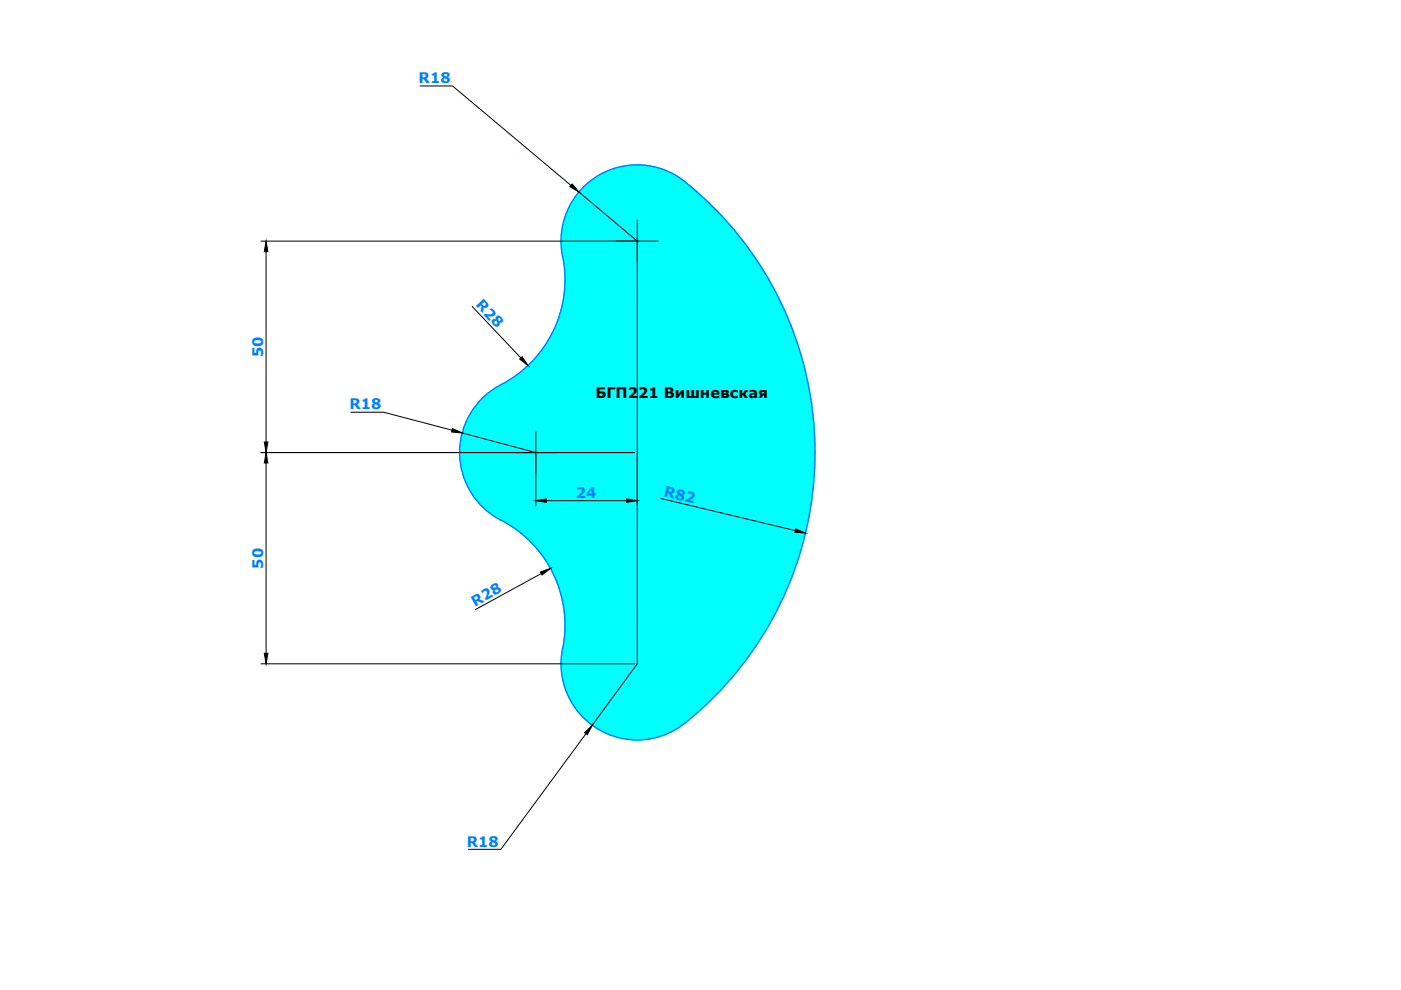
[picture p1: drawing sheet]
<svg xmlns="http://www.w3.org/2000/svg" width="297mm" height="210mm" viewBox="0 0 297 210" stroke-linecap="round" stroke-linejoin="round" font-family="sans-serif">
<defs><g id="words">
<g font-size="3.1" fill="#007fff">
<text x="88.8" y="17.6">R18</text>
<text x="100.7" y="64.8" transform="rotate(47 100.7 64.8)">R28</text>
<text x="55.8" y="75.8" transform="rotate(-90 55.8 75.8)">50</text>
<text x="74.1" y="86.8">R18</text>
<text x="122.1" y="105.6">24</text>
<text x="140.6" y="105.1" transform="rotate(14 140.6 105.1)">R82</text>
<text x="55.8" y="120.6" transform="rotate(-90 55.8 120.6)">50</text>
<text x="100.7" y="128.6" transform="rotate(-29 100.7 128.6)">R28</text>
<text x="99" y="179.5">R18</text>
</g>
<text font-size="3.1" x="126.2" y="84.4">БГП221 Вишневская</text>
</g></defs>
<g fill="#0ff" stroke="#0ff" stroke-width=".21">
<path d="M134.3 35h1.8z"/>
<path d="M132.9 156.7h4.4l-1.2 .2z"/>
<path d="M134.3 35l3 .1zM132.9 35.1l1.4-.1 3 .1z"/>
<path d="M132.9 35.1l4.9 .1zM132.6 35.2h5.2z"/>
<path d="M132.6 35.2l6.3 .3-1.1-.3zM131.3 35.5l1.3-.3 6.3 .3z"/>
<path d="M131.3 35.5h8.1zM130.9 35.5h8.5z"/>
<path d="M130.9 35.5l9.6 .4-1.1-.4zM129.7 35.9l1.2-.4 9.6 .4z"/>
<path d="M129.7 35.9l11.3 .2-.5-.2zM129.4 36.1l.3-.2 11.3 .2z"/>
<path d="M129.4 36.1l12.7 .5-1.1-.5zM128.2 36.6l1.2-.5 12.7 .5z"/>
<path d="M128.2 36.6l14.2 .1-.3-.1zM127.8 36.7l.4-.1 14.2 .1z"/>
<path d="M127.8 36.7l15.7 .6-1.1-.6zM126.7 37.3l1.1-.6 15.7 .6z"/>
<path d="M126.7 37.3l17.2 .2-.4-.2zM126.4 37.5l.3-.2 17.2 .2z"/>
<path d="M126.4 37.5l18.5 .8-1-.8zM125.4 38.3l1-.8 18.5 .8z"/>
<path d="M125.4 38.3l19.8 .2-.3-.2zM125.1 38.5l.3-.2 19.8 .2z"/>
<path d="M125.1 38.5l21.1 .8-1-.8zM124.1 39.3l1-.8 21.1 .8z"/>
<path d="M124.1 39.3l23.5 1.2-1.4-1.2zM124.1 39.3l23.5 1.2h-24.6z"/>
<path d="M123 40.5l24.9 .3-.3-.3zM123 40.5l24.9 .3h-25.1z"/>
<path d="M122.8 40.8l26.2 1-1.1-1zM122.8 40.8l26.2 1h-27.1z"/>
<path d="M121.9 41.8l28.5 1.3-1.4-1.3zM121.9 41.8l28.5 1.3h-29.3z"/>
<path d="M121.1 43.1l29.4 .1-.1-.1zM121.1 43.1l29.4 .1h-29.4z"/>
<path d="M121.1 43.2l30.9 1.4-1.5-1.4zM121.1 43.2l30.9 1.4h-31.7z"/>
<path d="M120.3 44.6l32.6 .9-.9-.9zM120.3 44.6l32.6 .9h-32.9z"/>
<path d="M120 45.5l33.4 .7-.5-.7zM120 45.5l33.4 .7h-33.7z"/>
<path d="M119.7 46.2l35.1 1.6-1.4-1.6zM119.7 46.2l35.1 1.6h-35.5z"/>
<path d="M119.3 47.8l35.9 .3-.4-.3zM119.3 47.8l35.9 .3h-35.9z"/>
<path d="M119.3 48.1l36.9 1.3-1-1.3zM119.3 48.1l36.9 1.3h-37.1z"/>
<path d="M119.1 49.4l38.2 1.4-1.1-1.4zM119.1 49.4l38.2 1.4h-38.3z"/>
<path d="M119 50.8l38.5 .2-.2-.2zM119 50.8l38.5 .2h-38.5z"/>
<path d="M119 51l39.7 1.7-1.2-1.7zM119 51l39.7 1.7h-39.6z"/>
<path d="M119.1 52.7l40.3 .9-.7-.9zM119.1 52.7l40.3 .9h-40.2z"/>
<path d="M119.2 53.6l40.7 .7-.5-.7zM119.2 53.6l40.7 .7h-40.6z"/>
<path d="M119.3 54.3l41.7 1.7-1.1-1.7zM119.3 54.3l41.7 1.7h-41.4z"/>
<path d="M119.6 56l41.8 .5-.4-.5zM119.6 56l41.8 .5h-41.7z"/>
<path d="M119.7 56.5l42.3 1.1-.6-1.1zM119.7 56.5l42.3 1.1h-42.3z"/>
<path d="M119.7 57.6l43.4 1.7-1.1-1.7zM119.7 57.6l43.4 1.7h-43.3z"/>
<path d="M119.8 59.3l43.3 .2v-.2zM119.8 59.3l43.3 .2h-43.3z"/>
<path d="M119.8 59.5l44.3 1.7-1-1.7zM119.8 59.5l44.3 1.7h-44.4z"/>
<path d="M119.7 61.2l45.1 1.3-.7-1.3zM119.7 61.2l45.1 1.3h-45.2z"/>
<path d="M119.6 62.5l45.5 .7-.3-.7zM119.6 62.5l45.5 .7h-45.6z"/>
<path d="M119.5 63.2l46.6 1.9-1-1.9zM119.5 63.2l46.6 1.9h-47z"/>
<path d="M119.1 65.1l47.2 .5-.2-.5zM119.1 65.1l47.2 .5h-47.3z"/>
<path d="M119 65.6l47.9 1.4-.6-1.4zM119 65.6l47.9 1.4h-48.3z"/>
<path d="M118.6 67l49.1 1.8-.8-1.8zM118.6 67l49.1 1.8h-49.8z"/>
<path d="M117.9 68.8l49.8 .1zM117.9 68.8l49.8 .1z"/>
<path d="M117.9 68.9l50.4 1.7-.6-1.7zM117.9 68.9l50.4 1.7h-51.2z"/>
<path d="M117.1 70.6l51.8 1.5-.6-1.5zM117.1 70.6l51.8 1.5h-52.6z"/>
<path d="M116.3 72.1l52.6 .2v-.2zM116.3 72.1l52.6 .2h-52.8z"/>
<path d="M116.1 72.3l53.3 1.7-.5-1.7zM116.1 72.3l53.3 1.7h-54.4z"/>
<path d="M115 74l54.9 1.4-.5-1.4zM115 74l54.9 1.4h-56z"/>
<path d="M113.9 75.4l56.1 .1-.1-.1zM113.9 75.4l56.1 .1h-56.1z"/>
<path d="M113.9 75.5l56.4 1.5-.3-1.5zM113.9 75.5l56.4 1.5h-57.8z"/>
<path d="M112.5 77l58.2 1.3-.4-1.3zM111.1 78.3l1.4-1.3 58.2 1.3z"/>
<path d="M111.1 78.3l59.7 .5-.1-.5zM110.5 78.8l.6-.5 59.7 .5z"/>
<path d="M110.5 78.8l60.5 .7-.2-.7zM109.5 79.5l1-.7 60.5 .7z"/>
<path d="M109.5 79.5l61.7 1.1-.2-1.1zM107.9 80.6l1.6-1.1 61.7 1.1z"/>
<path d="M107.9 80.6l63.5 1-.2-1zM106.2 81.6l1.7-1 63.5 1z"/>
<path d="M106.2 81.6l65.3 .6-.1-.6zM105.3 82.2l.9-.6 65.3 .6z"/>
<path d="M105.3 82.2l66.3 .2-.1-.2zM104.8 82.4l.5-.2 66.3 .2z"/>
<path d="M104.8 82.4l66.9 .9-.1-.9zM103.5 83.3l1.3-.9 66.9 .9z"/>
<path d="M103.5 83.3l68.4 1.1-.2-1.1zM102.3 84.4l1.2-1.1 68.4 1.1z"/>
<path d="M102.3 84.4l69.8 1.1-.2-1.1zM102.3 84.4l69.8 1.1h-70.9z"/>
<path d="M101.2 85.5l70.9 .1zM101.2 85.5l70.9 .1z"/>
<path d="M101.2 85.6l71 1.3-.1-1.3zM101.2 85.6l71 1.3h-71.9z"/>
<path d="M100.3 86.9l72.1 1.4-.2-1.4zM100.3 86.9l72.1 1.4h-73z"/>
<path d="M99.4 88.3l73.1 .7-.1-.7zM99.4 88.3l73.1 .7h-73.5z"/>
<path d="M99 89l73.5 .7v-.7zM99 89l73.5 .7h-73.8z"/>
<path d="M98.7 89.7l74 1.5-.2-1.5zM98.7 89.7l74 1.5h-74.5z"/>
<path d="M98.2 91.2l74.5 1.3v-1.3zM98.2 91.2l74.5 1.3h-74.8z"/>
<path d="M97.9 92.5l74.8 .2v-.2zM97.9 92.5l74.8 .2h-74.9z"/>
<path d="M97.8 92.7l75 1.6-.1-1.6zM97.8 92.7l75 1.6h-75.2z"/>
<path d="M97.6 94.3l75.2 1.7v-1.7zM97.6 94.3l75.2 1.7h-75.3z"/>
<path d="M97.5 96l75.3 1.5v-1.5zM97.5 96l75.3 1.5h-75.2z"/>
<path d="M97.6 97.5l75.1 1.6 .1-1.6zM97.6 97.5l75.1 1.6h-74.9z"/>
<path d="M97.8 99.1l74.9 .3v-.3zM97.8 99.1l74.9 .3h-74.8z"/>
<path d="M97.9 99.4l74.8 1.3v-1.3zM97.9 99.4l74.8 1.3h-74.5z"/>
<path d="M98.2 100.7l74.3 1.5 .2-1.5zM98.2 100.7l74.3 1.5h-73.8z"/>
<path d="M98.7 102.2l73.8 .7v-.7zM98.7 102.2l73.8 .7h-73.5z"/>
<path d="M99 102.9l73.4 .7 .1-.7zM99 102.9l73.4 .7h-73z"/>
<path d="M99.4 103.6l72.8 1.4 .2-1.4zM99.4 103.6l72.8 1.4h-71.9z"/>
<path d="M100.3 105l71.8 1.3 .1-1.3zM100.3 105l71.8 1.3h-70.9z"/>
<path d="M101.2 106.3h70.9zM101.2 106.3h70.9z"/>
<path d="M101.2 106.3l70.7 1.2 .2-1.2zM101.2 106.3l70.7 1.2h-69.6z"/>
<path d="M102.3 107.5l69.4 1 .2-1zM102.3 107.5l69.4 1h-68.2z"/>
<path d="M103.5 108.5l68.1 1 .1-1zM103.5 108.5l68.1 1h-66.8z"/>
<path d="M104.8 109.5l66.7 .2 .1-.2zM104.8 109.5l66.7 .2h-66.2z"/>
<path d="M105.3 109.7l66.1 .6 .1-.6zM105.3 109.7l66.1 .6h-65.2z"/>
<path d="M106.2 110.3l65 .9 .2-.9zM106.2 110.3l65 .9h-63.3z"/>
<path d="M107.9 111.2l63.1 1.1 .2-1.1zM107.9 111.2l63.1 1.1h-61.5z"/>
<path d="M109.5 112.3l61.3 .8 .2-.8zM109.5 112.3l61.3 .8h-60.3z"/>
<path d="M110.5 113.1l60.2 .5 .1-.5zM110.5 113.1l60.2 .5h-59.6z"/>
<path d="M111.1 113.6l59.2 1.3 .4-1.3zM111.1 113.6l59.2 1.3h-57.8z"/>
<path d="M112.5 114.9l57.5 1.5 .3-1.5zM112.5 114.9l57.5 1.5h-56.1z"/>
<path d="M113.9 116.4l56 .1 .1-.1zM113.9 116.4l56 .1h-56z"/>
<path d="M113.9 116.5l55.5 1.4 .5-1.4zM113.9 116.5l55.5 1.4h-54.4z"/>
<path d="M115 117.9l53.9 1.6 .5-1.6zM115 117.9l53.9 1.6h-52.8z"/>
<path d="M116.1 119.5l52.8 .3v-.3zM116.1 119.5l52.8 .3h-52.6z"/>
<path d="M116.3 119.8l52 1.4 .6-1.4zM116.3 119.8l52 1.4h-51.2z"/>
<path d="M117.1 121.2l50.6 1.8 .6-1.8zM117.1 121.2l50.6 1.8h-49.8z"/>
<path d="M117.9 123h49.8zM117.9 123h49.8z"/>
<path d="M117.9 123l49 1.9 .8-1.9zM117.9 123l49 1.9h-48.3z"/>
<path d="M118.6 124.9l47.7 1.3 .6-1.3zM118.6 124.9l47.7 1.3h-47.3z"/>
<path d="M119 126.2l47.1 .5 .2-.5zM119 126.2l47.1 .5h-47z"/>
<path d="M119.1 126.7l46 2 1-2zM119.1 126.7l46 2h-45.6z"/>
<path d="M119.5 128.7l45.3 .7 .3-.7zM119.5 128.7l45.3 .7h-45.2z"/>
<path d="M119.6 129.4l44.5 1.2 .7-1.2zM119.6 129.4l44.5 1.2h-44.4z"/>
<path d="M119.7 130.6l43.4 1.8 1-1.8zM119.7 130.6l43.4 1.8h-43.3z"/>
<path d="M119.8 132.4l43.3 .2v-.2zM119.8 132.4l43.3 .2h-43.3z"/>
<path d="M119.8 132.6l42.2 1.7 1.1-1.7zM119.8 132.6l42.2 1.7h-42.3z"/>
<path d="M119.7 134.3l41.7 1.1 .6-1.1zM119.7 134.3l41.7 1.1h-41.7z"/>
<path d="M119.7 135.4l41.3 .5 .4-.5zM119.7 135.4l41.3 .5h-41.4z"/>
<path d="M119.6 135.9l40.3 1.7 1.1-1.7zM119.6 135.9l40.3 1.7h-40.6z"/>
<path d="M119.3 137.6l40.1 .6 .5-.6zM119.3 137.6l40.1 .6h-40.2z"/>
<path d="M119.2 138.2l39.5 1 .7-1zM119.2 138.2l39.5 1h-39.6z"/>
<path d="M119.1 139.2l38.4 1.6 1.2-1.6zM119.1 139.2l38.4 1.6h-38.5z"/>
<path d="M119 140.8l38.3 .2 .2-.2zM119 140.8l38.3 .2h-38.3z"/>
<path d="M119 141l37.2 1.5 1.1-1.5zM119 141l37.2 1.5h-37.1z"/>
<path d="M119.1 142.5l36.1 1.2 1-1.2zM119.1 142.5l36.1 1.2h-35.9z"/>
<path d="M119.3 143.7l35.5 .4 .4-.4zM119.3 143.7l35.5 .4h-35.5z"/>
<path d="M119.3 144.1l34.1 1.6 1.4-1.6zM119.3 144.1l34.1 1.6h-33.7z"/>
<path d="M119.7 145.7l33.2 .6 .5-.6zM119.7 145.7l33.2 .6h-32.9z"/>
<path d="M120 146.3l32 .9 .9-.9zM120 146.3l32 .9h-31.7z"/>
<path d="M120.3 147.2l30.2 1.5 1.5-1.5zM120.3 147.2l30.2 1.5h-29.4z"/>
<path d="M121.1 148.7l29.3 .1 .1-.1zM121.1 148.7l29.3 .1h-29.3z"/>
<path d="M121.1 148.8l27.9 1.3 1.4-1.3zM121.1 148.8l27.9 1.3h-27.1z"/>
<path d="M121.9 150.1l26 1 1.1-1zM121.9 150.1l26 1h-25.1z"/>
<path d="M122.8 151.1l24.8 .3 .3-.3zM122.8 151.1l24.8 .3h-24.6z"/>
<path d="M123 151.4l23.2 1.2 1.4-1.2zM123 151.4l23.2 1.2h-22.1z"/>
<path d="M124.1 152.6l21.1 .8 1-.8zM124.1 152.6l21.1 .8h-20.1z"/>
<path d="M125.1 153.4l19.8 .2 .3-.2zM125.1 153.4l19.8 .2h-19.5z"/>
<path d="M125.4 153.6l18.5 .7 1-.7zM125.4 153.6l18.5 .7h-17.5z"/>
<path d="M126.4 154.3l17.1 .2 .4-.2zM126.4 154.3l17.1 .2h-16.8z"/>
<path d="M126.7 154.5l15.7 .6 1.1-.6zM126.7 154.5l15.7 .6h-14.6z"/>
<path d="M127.8 155.1l14.3 .2 .3-.2zM127.8 155.1l14.3 .2h-13.9z"/>
<path d="M128.2 155.3l12.8 .5 1.1-.5zM128.2 155.3l12.8 .5h-11.6z"/>
<path d="M129.4 155.8l11.1 .1 .5-.1zM129.4 155.8l11.1 .1h-10.8z"/>
<path d="M129.7 155.9l9.7 .4 1.1-.4zM129.7 155.9l9.7 .4h-8.5z"/>
<path d="M130.9 156.3h8.5zM130.9 156.3l8 .1z"/>
<path d="M131.3 156.4l6.5 .3 1.1-.3zM131.3 156.4l6.5 .3h-5.2z"/>
<path d="M132.6 156.7h5.2zM132.6 156.7h4.7z"/>
<path d="M132.9 156.7l3.2 .2zM134.3 156.9h1.8z"/>
</g>
<path d="M119.3 54.3a16.1 16.1 0 0 1 7.4-17 16.1 16.1 0 0 1 18.5 1.2 73.4 73.4 0 0 1-1.2 115.7 16.2 16.2 0 0 1-17.9-.1 16.2 16.2 0 0 1-6.8-16.6M119.3 54.3a25.1 25.1 0 0 1-13.1 27.3M106.2 81.6a16.2 16.2 0 0 0 0 28.7M106.2 110.3a25.1 25.1 0 0 1 13.1 27.2" fill="none" stroke="#007fff" stroke-width=".3"/>
<g fill="none" stroke="#000" stroke-width=".21">
<path d="M89.1 18.2h6.9l25.1 21.1M55.3 51.1h84.3M56.4 53.4v40.3M122.8 40.8l12.3 10.3M135.1 46.6v94.1l-9.5 13M100.1 65l10.3 10.9M55.3 96h79.3M56.4 98.2v40.3M74.4 87.4h7l14.5 3.8M98 91.8l15.6 4.2M113.6 91.5v15.8M115.9 106.2h17"/>
<path d="M140.2 105.7l28.4 6.8M114.8 121.6l-14.1 7.7M55.3 140.7h79.3M124.2 155.6l-18 24.5h-6.9"/>
</g>
<path d="M121.3 39l1.5 1.8-2-1.2zM56.4 51.1l.4 2.3h-.8zM110.2 76.1l.5-.5 1.3 1.9zM56 93.7h.8l-.4 2.3zM56.4 96l.4 2.2h-.8zM96 90.9l2 .9-2.3-.2zM113.6 106.2l2.3-.4v.7zM132.9 105.8l2.2 .4-2.2 .3zM168.7 112.1l2.1 .9-2.2-.2zM56 138.5h.8l-.4 2.2zM114.6 121.3l2.1-.8-1.8 1.4zM123.9 155.3l1.7-1.6-1.1 2.1z" fill="#000" stroke="#000" stroke-width=".21"/>
<use href="#words"/>
</svg>
